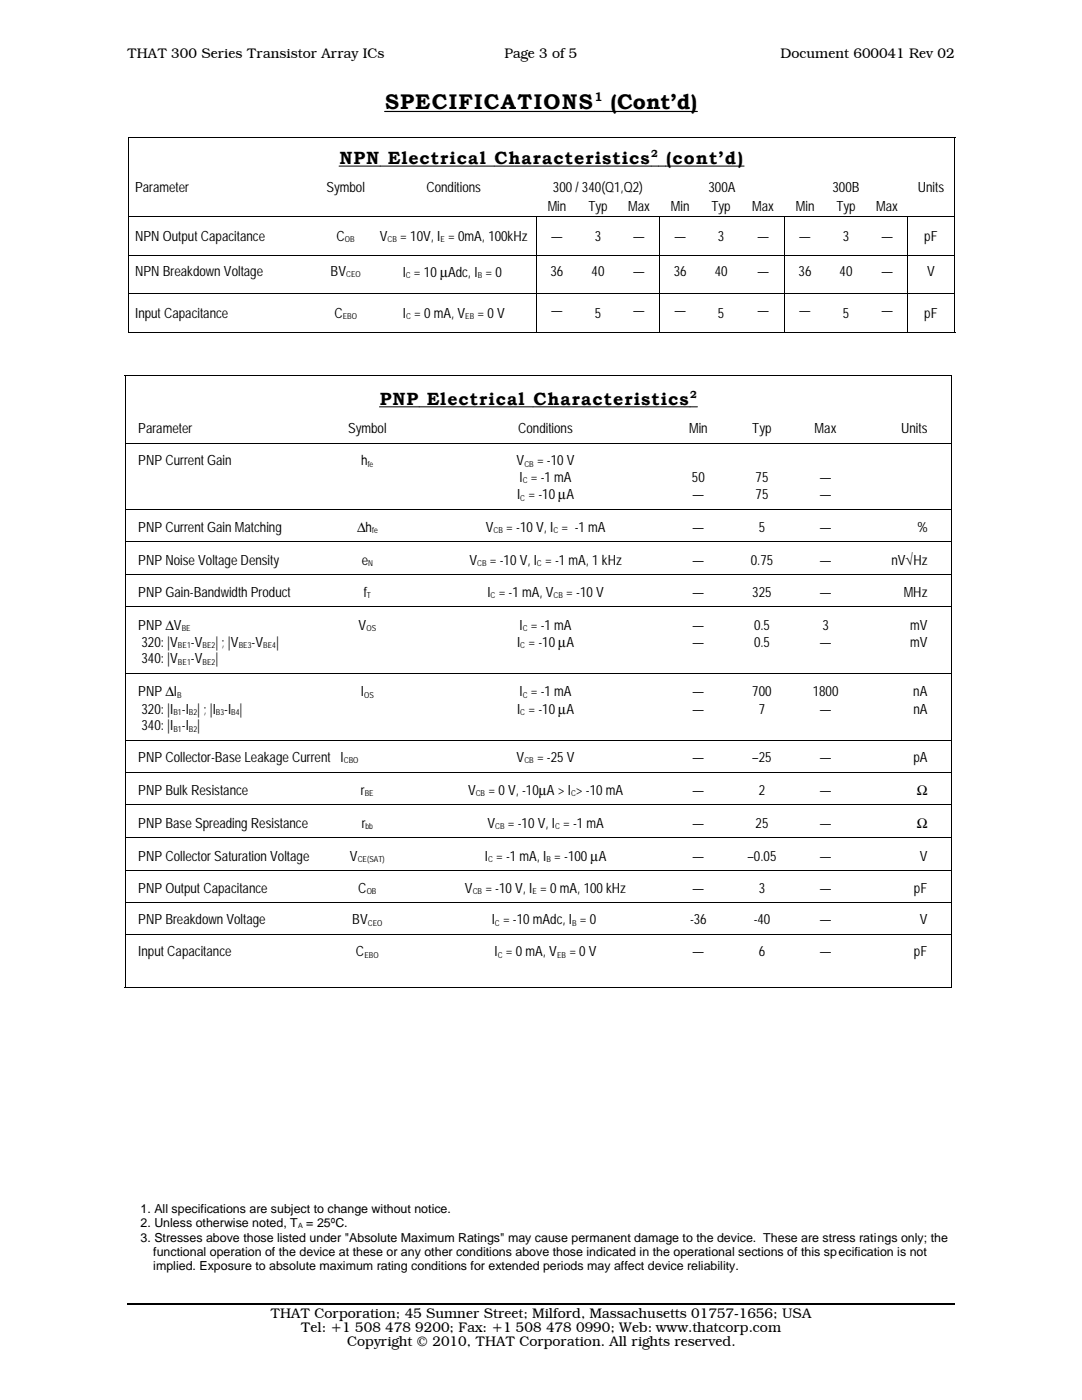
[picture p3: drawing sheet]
<svg xmlns="http://www.w3.org/2000/svg" width="216mm" height="279mm" viewBox="0 0 216 279" stroke-linecap="round" stroke-linejoin="round" font-family="sans-serif">
<defs><g id="words">
<g font-size="4.2">
<text x="76.9" y="21.8">SPECIFICATIONS</text>
<text x="121.8" y="21.8">(Cont’d)</text>
</g>
<g font-size="3.5">
<text x="67.7" y="32.7">NPN Electrical Characteristics</text>
<text x="132.9" y="32.7">(cont’d)</text>
<text x="75.8" y="80.8">PNP Electrical Characteristics</text>
</g>
<g font-size="2.8">
<text x="25.4" y="11.5">THAT 300 Series Transistor Array ICs</text>
<text x="100.7" y="11.5">Page 3 of 5</text>
<text x="155.7" y="11.5">Document 600041 Rev 02</text>
<text x="27" y="38.3">Parameter</text>
<text x="65.1" y="38.3">Symbol</text>
<text x="85.1" y="38.3">Conditions</text>
<text x="110.3" y="38.3">300 / 340(Q1,Q2)</text>
<text x="141.4" y="38.3">300A</text>
<text x="166.1" y="38.3">300B</text>
<text x="183.1" y="38.3">Units</text>
<text x="109.3" y="42.2">Min</text>
<text x="117.4" y="42.2">Typ</text>
<text x="125.3" y="42.2">Max</text>
<text x="133.9" y="42.2">Min</text>
<text x="142" y="42.2">Typ</text>
<text x="150.1" y="42.2">Max</text>
<text x="158.8" y="42.2">Min</text>
<text x="166.9" y="42.2">Typ</text>
<text x="174.8" y="42.2">Max</text>
<text x="27" y="48.1">NPN Output Capacitance</text>
<text x="67.2" y="48.1">C</text>
<text x="75.8" y="48.1">V</text>
<text x="79.9" y="48.1">= 10V, I = 0mA, 100kHz</text>
<text x="110" y="48.1">—</text>
<text x="118.7" y="48.1">3</text>
<text x="126.4" y="48.1">—</text>
<text x="134.6" y="48.1">—</text>
<text x="143.3" y="48.1">3</text>
<text x="151.1" y="48.1">—</text>
<text x="159.5" y="48.1">—</text>
<text x="168.2" y="48.1">3</text>
<text x="175.9" y="48.1">—</text>
<text x="184.4" y="48.1">pF</text>
<text x="27" y="55.1">NPN Breakdown Voltage</text>
<text x="66" y="55.1">BV</text>
<text x="80.3" y="55.3">I = 10μAdc, I = 0</text>
<text x="109.9" y="55.1">36</text>
<text x="118" y="55.1">40</text>
<text x="126.4" y="55.1">—</text>
<text x="134.4" y="55.1">36</text>
<text x="142.6" y="55.1">40</text>
<text x="151.1" y="55.1">—</text>
<text x="159.4" y="55.1">36</text>
<text x="167.5" y="55.1">40</text>
<text x="175.9" y="55.1">—</text>
<text x="185" y="55.1">V</text>
<text x="27" y="63.4">Input Capacitance</text>
<text x="66.7" y="63.4">C</text>
<text x="80.4" y="63.4">I = 0 mA, V</text>
<text x="95.3" y="63.4">= 0 V</text>
<text x="110" y="62.8">—</text>
<text x="118.7" y="63.4">5</text>
<text x="126.4" y="62.8">—</text>
<text x="134.6" y="62.8">—</text>
<text x="143.3" y="63.4">5</text>
<text x="151.1" y="62.8">—</text>
<text x="159.5" y="62.8">—</text>
<text x="168.2" y="63.4">5</text>
<text x="175.9" y="62.8">—</text>
<text x="184.4" y="63.4">pF</text>
<text x="27.6" y="86.5">Parameter</text>
<text x="69.4" y="86.5">Symbol</text>
<text x="103.4" y="86.5">Conditions</text>
<text x="137.5" y="86.5">Min</text>
<text x="150.1" y="86.5">Typ</text>
<text x="162.6" y="86.5">Max</text>
<text x="179.8" y="86.5">Units</text>
<text x="27.6" y="92.9">PNP Current Gain</text>
<text x="72.1" y="92.9">h</text>
<text x="103.1" y="92.9">V</text>
<text x="107.2" y="92.9">= -10 V</text>
<text x="103.2" y="99.6">I = -10μA</text>
<text x="103.7" y="96.1">I = -1 mA</text>
<text x="138.1" y="96.1">50</text>
<text x="138.2" y="99.6">—</text>
<text x="150.8" y="96.1">75</text>
<text x="150.8" y="99.6">75</text>
<text x="163.6" y="96.1">—</text>
<text x="163.6" y="99.6">—</text>
<text x="27.6" y="106.2">PNP Current Gain Matching</text>
<text x="71.2" y="106.2">Δh</text>
<text x="96.9" y="106.2">V</text>
<text x="101" y="106.2">= -10 V, I = -1 mA</text>
<text x="138.2" y="106.2">—</text>
<text x="151.4" y="106.2">5</text>
<text x="163.6" y="106.2">—</text>
<text x="183.1" y="106.2">%</text>
<text x="27.6" y="112.7">PNP Noise Voltage Density</text>
<text x="72.2" y="112.7">e</text>
<text x="93.7" y="112.7">V</text>
<text x="97.7" y="112.7">= -10 V, I = -1 mA, 1 kHz</text>
<text x="138.2" y="112.7">—</text>
<text x="149.8" y="112.7">0.75</text>
<text x="163.6" y="112.7">—</text>
<text x="177.9" y="112.7">nV√Hz</text>
<text x="27.6" y="119.1">PNP Gain-Bandwidth Product</text>
<text x="72.6" y="119.1">f</text>
<text x="97.3" y="119.1">I = -1 mA, V</text>
<text x="113" y="119.1">= -10 V</text>
<text x="138.2" y="119.1">—</text>
<text x="150.1" y="119.1">325</text>
<text x="163.6" y="119.1">—</text>
<text x="180.3" y="119.1">MHz</text>
<text x="27.6" y="125.6">PNP ΔV</text>
<text x="71.6" y="125.6">V</text>
<text x="103.7" y="125.6">I = -1 mA</text>
<text x="138.2" y="125.6">—</text>
<text x="150.5" y="125.6">0.5</text>
<text x="164.1" y="125.6">3</text>
<text x="181.6" y="125.6">mV</text>
<text x="28.2" y="129.1">320: |V</text>
<text x="38.1" y="129.1">-V</text>
<text x="43" y="129.1">| ; |V</text>
<text x="50.2" y="129.1">-V</text>
<text x="55.1" y="129.1">|</text>
<text x="103.2" y="129.1">I = -10μA</text>
<text x="138.2" y="129.1">—</text>
<text x="150.5" y="129.1">0.5</text>
<text x="163.6" y="129.1">—</text>
<text x="181.6" y="129.1">mV</text>
<text x="28.2" y="132.4">340: |V</text>
<text x="38.1" y="132.4">-V</text>
<text x="43" y="132.4">|</text>
<text x="27.6" y="139">PNP ΔI</text>
<text x="28.2" y="142.4">320: |I -I | ; |I -I |</text>
<text x="72" y="139">I</text>
<text x="103.2" y="142.4">I = -10μA</text>
<text x="103.7" y="139">I = -1 mA</text>
<text x="138.2" y="139">—</text>
<text x="138.2" y="142.4">—</text>
<text x="150.1" y="139">700</text>
<text x="151.4" y="142.4">7</text>
<text x="162.2" y="139">1800</text>
<text x="163.6" y="142.4">—</text>
<text x="182.2" y="139">nA</text>
<text x="182.2" y="142.4">nA</text>
<text x="28.2" y="145.7">340: |I -I |</text>
<text x="27.6" y="152.1">PNP Collector-Base Leakage Current I</text>
<text x="103.1" y="152.1">V</text>
<text x="107.2" y="152.1">= -25 V</text>
<text x="138.2" y="152.1">—</text>
<text x="150.1" y="152.1">–25</text>
<text x="163.6" y="152.1">—</text>
<text x="182.2" y="152.1">pA</text>
<text x="27.6" y="158.6">PNP Bulk Resistance</text>
<text x="72" y="158.6">r</text>
<text x="93.4" y="158.6">V</text>
<text x="97.5" y="158.6">= 0 V, -10μA &gt; I &gt; -10 mA</text>
<text x="138.2" y="158.6">—</text>
<text x="151.4" y="158.6">2</text>
<text x="163.6" y="158.6">—</text>
<text x="182.9" y="158.6">Ω</text>
<text x="27.6" y="165.2">PNP Base Spreading Resistance</text>
<text x="72.2" y="165.2">r</text>
<text x="97.3" y="165.2">V</text>
<text x="101.3" y="165.2">= -10 V, I = -1 mA</text>
<text x="138.2" y="165.2">—</text>
<text x="150.8" y="165.2">25</text>
<text x="163.6" y="165.2">—</text>
<text x="182.9" y="165.2">Ω</text>
<text x="27.6" y="171.7">PNP Collector Saturation Voltage</text>
<text x="69.8" y="171.7">V</text>
<text x="96.8" y="171.7">I = -1 mA, I = -100μA</text>
<text x="138.2" y="171.7">—</text>
<text x="149.2" y="171.7">–0.05</text>
<text x="163.6" y="171.7">—</text>
<text x="183.5" y="171.7">V</text>
<text x="27.6" y="178.1">PNP Output Capacitance</text>
<text x="71.5" y="178.1">C</text>
<text x="92.8" y="178.1">V</text>
<text x="96.8" y="178.1">= -10 V, I = 0 mA, 100 kHz</text>
<text x="138.2" y="178.1">—</text>
<text x="151.4" y="178.1">3</text>
<text x="163.6" y="178.1">—</text>
<text x="182.4" y="178.1">pF</text>
<text x="27.6" y="184.5">PNP Breakdown Voltage</text>
<text x="70.3" y="184.5">BV</text>
<text x="98.1" y="184.5">I = -10 mAdc, I = 0</text>
<text x="137.7" y="184.5">-36</text>
<text x="150.4" y="184.5">-40</text>
<text x="163.6" y="184.5">—</text>
<text x="183.5" y="184.5">V</text>
<text x="27.6" y="190.9">Input Capacitance</text>
<text x="71" y="190.9">C</text>
<text x="98.7" y="190.9">I = 0 mA, V</text>
<text x="113.6" y="190.9">= 0 V</text>
<text x="138.2" y="190.9">—</text>
<text x="151.4" y="190.9">6</text>
<text x="163.6" y="190.9">—</text>
<text x="182.4" y="190.9">pF</text>
<text x="54" y="263">THAT Corporation; 45 Sumner Street; Milford, Massachusetts 01757-1656; USA</text>
<text x="60" y="265.8">Tel: +1 508 478 9200; Fax: +1 508 478 0990; Web: www.thatcorp.com</text>
<text x="69.3" y="268.6">Copyright © 2010, THAT Corporation. All rights reserved.</text>
</g>
<g font-size="2.5">
<text x="118.6" y="20.1">1</text>
<text x="28" y="242.1">1. All specifications are subject to change without notice.</text>
<text x="28" y="244.9">2. Unless otherwise noted, T = 25ºC.</text>
<text x="28" y="247.8">3. Stresses above those listed under &quot;Absolute Maximum Ratings&quot; may cause permanent damage to the device. These are stress ratings only; the</text>
<text x="30.6" y="250.6">functional operation of the device at these or any other conditions above those indicated in the operational sections of this specification is not</text>
<text x="30.6" y="253.5">implied. Exposure to absolute maximum rating conditions for extended periods may affect device reliability.</text>
</g>
<g font-size="2.1">
<text x="130" y="31.3">2</text>
<text x="137.7" y="79.4">2</text>
</g>
<g font-size="1.7">
<text x="68.8" y="48.3">OB</text>
<text x="77.3" y="48.3">CB</text>
<text x="87.9" y="48.3">E</text>
<text x="69.1" y="55.4">CEO</text>
<text x="81" y="55.6">C</text>
<text x="95.3" y="55.6">B</text>
<text x="68.4" y="63.7">EBO</text>
<text x="81" y="63.7">C</text>
<text x="92.8" y="63.7">EB</text>
<text x="73.4" y="93.1">fe</text>
<text x="104.6" y="93.1">CB</text>
<text x="103.8" y="99.9">C</text>
<text x="104.3" y="96.4">C</text>
<text x="74.3" y="106.4">fe</text>
<text x="98.5" y="106.4">CB</text>
<text x="110.4" y="106.4">C</text>
<text x="73.5" y="113">N</text>
<text x="95.2" y="113">CB</text>
<text x="107.1" y="113">C</text>
<text x="73.2" y="119.4">T</text>
<text x="97.9" y="119.4">C</text>
<text x="110.5" y="119.4">CB</text>
<text x="36.3" y="125.9">BE</text>
<text x="73.1" y="125.9">OS</text>
<text x="104.3" y="125.9">C</text>
<text x="35.5" y="129.4">BE1</text>
<text x="40.4" y="129.4">BE2</text>
<text x="47.6" y="129.4">BE3</text>
<text x="52.5" y="129.4">BE4</text>
<text x="103.8" y="129.4">C</text>
<text x="35.5" y="132.7">BE1</text>
<text x="40.4" y="132.7">BE2</text>
<text x="34.6" y="142.7">B1</text>
<text x="35.3" y="139.2">B</text>
<text x="37.7" y="142.7">B2</text>
<text x="43.1" y="142.7">B3</text>
<text x="46.1" y="142.7">B4</text>
<text x="72.6" y="139.2">OS</text>
<text x="103.8" y="142.7">C</text>
<text x="104.3" y="139.2">C</text>
<text x="34.6" y="146">B1</text>
<text x="37.7" y="146">B2</text>
<text x="68.6" y="152.4">CBO</text>
<text x="104.6" y="152.4">CB</text>
<text x="72.8" y="158.9">BE</text>
<text x="94.9" y="158.9">CB</text>
<text x="113.9" y="158.9">C</text>
<text x="72.9" y="165.5">bb</text>
<text x="98.8" y="165.5">CB</text>
<text x="110.7" y="165.5">C</text>
<text x="71.4" y="172">CE(SAT)</text>
<text x="97.4" y="172">C</text>
<text x="109.1" y="172">B</text>
<text x="73.2" y="178.4">OB</text>
<text x="94.3" y="178.4">CB</text>
<text x="106.3" y="178.4">E</text>
<text x="73.4" y="184.8">CEO</text>
<text x="98.8" y="184.8">C</text>
<text x="114.2" y="184.8">B</text>
<text x="72.7" y="191.1">EBO</text>
<text x="99.3" y="191.1">C</text>
<text x="111.1" y="191.1">EB</text>
</g>
<text font-size="1.4" x="59.5" y="245.2">A</text>
</g></defs>
<path d="M25.4 260.2h165.1" fill="none" stroke="#000" stroke-width=".36"/>
<path d="M76.8 22.2h62.3" fill="none" stroke="#000" stroke-width=".23"/>
<g fill="none" stroke="#000" stroke-width=".2">
<path d="M25.5 27.5h165.1M25.6 27.4v39M67.6 33.1h80.9M190.5 27.4v39M25.7 43.2h164.7M25.7 50.9h164.7M25.7 58.6h164.7M107.1 43.2v23M131.6 43.2v23M156.5 43.2v23M181.1 43.2v23M24.9 75h165.1"/>
<path d="M25 75v122.1M25.5 66.3h165.1M189.9 75v122.1M25.1 88.5h164.7M75.7 81.2h63.5M25.1 101.6h164.7M25.1 108.2h164.7M25.1 114.7h164.7M25.1 121.1h164.7M25.1 134.4h164.7M25.1 147.7h164.7M25.1 154.1h164.7"/>
<path d="M25.1 160.6h164.7M25.1 167.2h164.7M25.1 173.8h164.7M24.9 197h165.1M25.1 180.1h164.7M25.1 186.5h164.7"/>
</g>
<use href="#words"/>
</svg>
